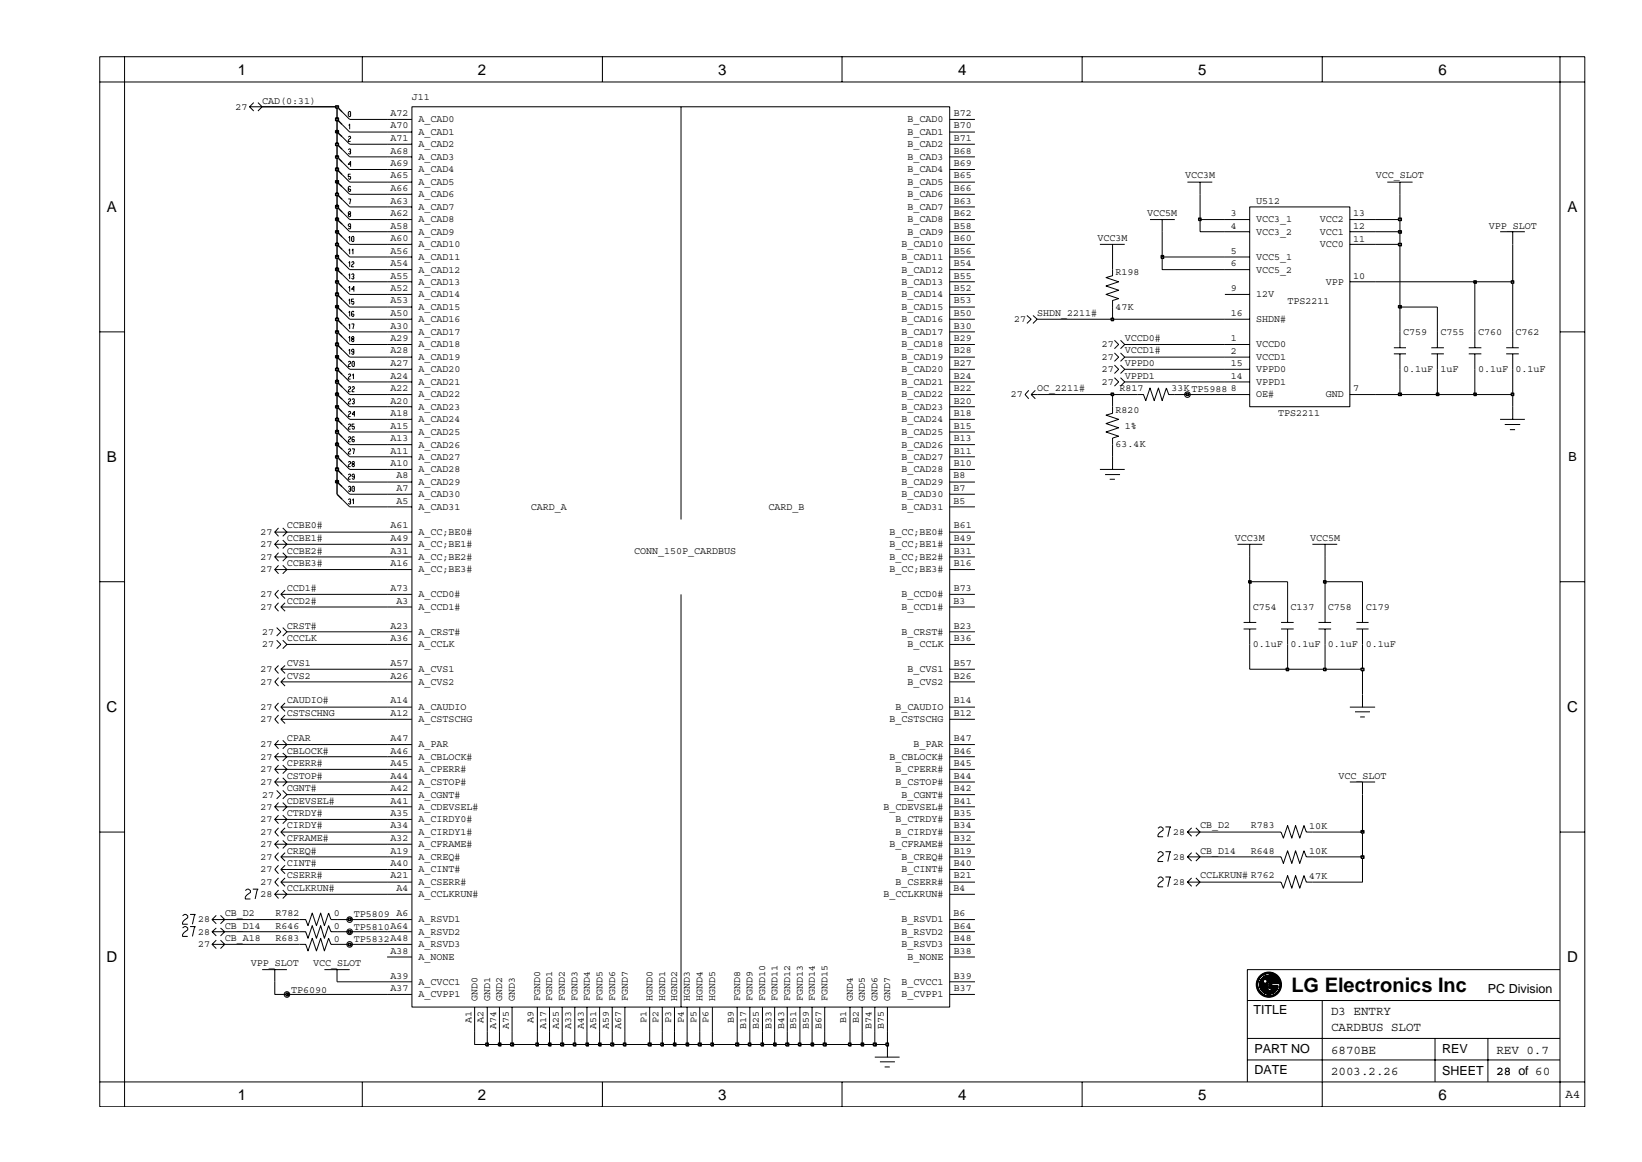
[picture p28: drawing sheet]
<svg xmlns="http://www.w3.org/2000/svg" width="297mm" height="210mm" viewBox="0 0 297 210" stroke-linecap="round" stroke-linejoin="round" font-family="sans-serif">
<defs><g id="words">
<text font-size="3.6" x="233.6" y="179.6">LG Electronics Inc</text>
<g font-size="2.7">
<text x="43" y="13.5">1</text>
<text x="86.5" y="13.5">2</text>
<text x="129.9" y="13.5">3</text>
<text x="173.3" y="13.5">4</text>
<text x="216.8" y="13.5">5</text>
<text x="260.2" y="13.5">6</text>
<text x="19.3" y="38.4">A</text>
<text x="283.6" y="38.4">A</text>
<text x="19.3" y="83.6">B</text>
<text x="19.3" y="128.9">C</text>
<text x="283.5" y="128.9">C</text>
<text x="19.3" y="174.1">D</text>
<text x="283.5" y="174.1">D</text>
<text x="43" y="199">1</text>
<text x="86.5" y="199">2</text>
<text x="129.9" y="199">3</text>
<text x="173.3" y="199">4</text>
<text x="216.8" y="199">5</text>
<text x="260.2" y="199">6</text>
</g>
<g font-size="2.3">
<text x="283.7" y="83.5">B</text>
<text x="269.2" y="179.6">PC Division</text>
<text x="226.7" y="183.5">TITLE</text>
<text x="240.8" y="183.6">D3 ENTRY</text>
<text x="226.9" y="190.5">PART NO</text>
<text x="240.8" y="186.6">CARDBUS SLOT</text>
<text x="240.8" y="190.7">6870BE</text>
<text x="260.9" y="190.5">REV</text>
<text x="270.7" y="190.7">REV 0.7</text>
<text x="226.9" y="194.3">DATE</text>
<text x="240.8" y="194.6">2003.2.26</text>
<text x="260.9" y="194.5">SHEET</text>
<text x="270.7" y="194.6">28 of 60</text>
<text x="283.2" y="198.7">A4</text>
</g>
<g font-size="1.8">
<text x="42.6" y="19.8">27</text>
<text x="47.4" y="18.7">CAD(0:31)</text>
<text x="70.6" y="21">A72</text>
<text x="70.6" y="23.2">A70</text>
<text x="74.5" y="18.1">J11</text>
<text x="75.7" y="22.1">A_CAD0</text>
<text x="164.2" y="22.1">B_CAD0</text>
<text x="172.5" y="21">B72</text>
<text x="172.5" y="23.2">B70</text>
<text x="70.6" y="27.8">A68</text>
<text x="70.6" y="25.5">A71</text>
<text x="75.7" y="28.9">A_CAD3</text>
<text x="75.7" y="24.4">A_CAD1</text>
<text x="75.7" y="26.6">A_CAD2</text>
<text x="164.2" y="24.4">B_CAD1</text>
<text x="164.2" y="26.6">B_CAD2</text>
<text x="164.2" y="28.9">B_CAD3</text>
<text x="172.5" y="25.5">B71</text>
<text x="172.5" y="27.8">B68</text>
<text x="70.6" y="30.1">A69</text>
<text x="70.6" y="32.3">A65</text>
<text x="70.6" y="34.6">A66</text>
<text x="75.7" y="31.2">A_CAD4</text>
<text x="75.7" y="33.5">A_CAD5</text>
<text x="75.7" y="35.7">A_CAD6</text>
<text x="164.2" y="31.2">B_CAD4</text>
<text x="164.2" y="33.5">B_CAD5</text>
<text x="164.2" y="35.7">B_CAD6</text>
<text x="172.5" y="30.1">B69</text>
<text x="172.5" y="32.3">B65</text>
<text x="172.5" y="34.6">B66</text>
<text x="214.4" y="32.3">VCC3M</text>
<text x="248.9" y="32.3">VCC_SLOT</text>
<text x="70.6" y="39.1">A62</text>
<text x="70.6" y="41.3">A58</text>
<text x="70.6" y="36.9">A63</text>
<text x="75.7" y="38">A_CAD7</text>
<text x="75.7" y="40.2">A_CAD8</text>
<text x="164.2" y="40.2">B_CAD8</text>
<text x="164.2" y="38">B_CAD7</text>
<text x="172.5" y="41.4">B58</text>
<text x="172.5" y="36.9">B63</text>
<text x="172.5" y="39.1">B62</text>
<text x="207.5" y="39.1">VCC5M</text>
<text x="222.7" y="39.1">3</text>
<text x="222.7" y="41.4">4</text>
<text x="227.3" y="40.2">VCC3_1</text>
<text x="227.3" y="36.8">U512</text>
<text x="238.7" y="40.2">VCC2</text>
<text x="244.8" y="41.4">12</text>
<text x="244.8" y="39.1">13</text>
<text x="269.3" y="41.3">VPP_SLOT</text>
<text x="70.6" y="43.6">A60</text>
<text x="70.6" y="45.9">A56</text>
<text x="75.7" y="42.5">A_CAD9</text>
<text x="75.7" y="44.7">A_CAD10</text>
<text x="75.7" y="47">A_CAD11</text>
<text x="163.1" y="44.7">B_CAD10</text>
<text x="163.1" y="47">B_CAD11</text>
<text x="164.2" y="42.5">B_CAD9</text>
<text x="172.5" y="43.6">B60</text>
<text x="172.5" y="45.9">B56</text>
<text x="198.5" y="43.6">VCC3M</text>
<text x="222.7" y="45.9">5</text>
<text x="227.3" y="42.4">VCC3_2</text>
<text x="227.3" y="47">VCC5_1</text>
<text x="238.7" y="44.7">VCC0</text>
<text x="238.7" y="42.4">VCC1</text>
<text x="244.8" y="43.7">11</text>
<text x="70.6" y="48.1">A54</text>
<text x="70.6" y="50.4">A55</text>
<text x="70.6" y="52.7">A52</text>
<text x="75.7" y="49.3">A_CAD12</text>
<text x="75.7" y="51.5">A_CAD13</text>
<text x="75.7" y="53.8">A_CAD14</text>
<text x="163.1" y="49.3">B_CAD12</text>
<text x="163.1" y="51.5">B_CAD13</text>
<text x="163.1" y="53.8">B_CAD14</text>
<text x="172.5" y="48.1">B54</text>
<text x="172.5" y="50.4">B55</text>
<text x="172.5" y="52.7">B52</text>
<text x="201.8" y="49.8">R198</text>
<text x="222.7" y="48.2">6</text>
<text x="222.7" y="52.7">9</text>
<text x="227.3" y="49.3">VCC5_2</text>
<text x="227.3" y="53.8">12V</text>
<text x="239.8" y="51.5">VPP</text>
<text x="244.8" y="50.5">10</text>
<text x="70.6" y="54.9">A53</text>
<text x="70.6" y="57.2">A50</text>
<text x="70.6" y="59.5">A30</text>
<text x="75.7" y="56.1">A_CAD15</text>
<text x="75.7" y="58.3">A_CAD16</text>
<text x="163.1" y="56.1">B_CAD15</text>
<text x="163.1" y="58.3">B_CAD16</text>
<text x="172.5" y="54.9">B53</text>
<text x="172.5" y="57.2">B50</text>
<text x="172.5" y="59.5">B30</text>
<text x="183.5" y="58.3">27</text>
<text x="187.6" y="57.2">SHDN_2211#</text>
<text x="201.8" y="56.1">47K</text>
<text x="222.7" y="57.3">16</text>
<text x="227.3" y="58.3">SHDN#</text>
<text x="232.9" y="55">TPS2211</text>
<text x="70.6" y="61.8">A29</text>
<text x="70.6" y="64">A28</text>
<text x="75.7" y="60.6">A_CAD17</text>
<text x="75.7" y="62.9">A_CAD18</text>
<text x="75.7" y="65.1">A_CAD19</text>
<text x="163.1" y="60.6">B_CAD17</text>
<text x="163.1" y="62.9">B_CAD18</text>
<text x="163.1" y="65.1">B_CAD19</text>
<text x="172.5" y="61.8">B29</text>
<text x="172.5" y="64">B28</text>
<text x="199.3" y="62.9">27</text>
<text x="199.3" y="65.1">27</text>
<text x="203.5" y="61.8">VCCD0#</text>
<text x="203.5" y="64">VCCD1#</text>
<text x="222.7" y="61.7">1</text>
<text x="222.7" y="64">2</text>
<text x="227.3" y="62.9">VCCD0</text>
<text x="227.3" y="65.1">VCCD1</text>
<text x="253.8" y="60.6">C759</text>
<text x="260.6" y="60.6">C755</text>
<text x="267.4" y="60.6">C760</text>
<text x="274.2" y="60.6">C762</text>
<text x="70.6" y="68.5">A24</text>
<text x="70.6" y="70.7">A22</text>
<text x="70.6" y="66.2">A27</text>
<text x="75.7" y="67.3">A_CAD20</text>
<text x="75.7" y="69.6">A_CAD21</text>
<text x="75.7" y="71.9">A_CAD22</text>
<text x="163.1" y="69.6">B_CAD21</text>
<text x="163.1" y="71.9">B_CAD22</text>
<text x="163.1" y="67.3">B_CAD20</text>
<text x="172.5" y="70.7">B22</text>
<text x="172.5" y="66.2">B27</text>
<text x="172.5" y="68.5">B24</text>
<text x="182.8" y="71.9">27</text>
<text x="187.6" y="70.7">OC_2211#</text>
<text x="199.3" y="69.6">27</text>
<text x="199.3" y="67.3">27</text>
<text x="202.5" y="70.7">R817</text>
<text x="203.5" y="66.2">VPPD0</text>
<text x="203.5" y="68.5">VPPD1</text>
<text x="211.9" y="70.8">33K TP5988</text>
<text x="222.7" y="66.3">15</text>
<text x="222.7" y="68.5">14</text>
<text x="222.7" y="70.8">8</text>
<text x="227.3" y="67.3">VPPD0</text>
<text x="227.3" y="69.6">VPPD1</text>
<text x="227.3" y="71.9">OE#</text>
<text x="239.8" y="71.9">GND</text>
<text x="244.8" y="70.8">7</text>
<text x="253.8" y="67.3">0.1uF</text>
<text x="260.6" y="67.3">1uF</text>
<text x="267.4" y="67.3">0.1uF</text>
<text x="274.2" y="67.3">0.1uF</text>
<text x="70.6" y="73">A20</text>
<text x="70.6" y="75.3">A18</text>
<text x="70.6" y="77.6">A15</text>
<text x="75.7" y="74.1">A_CAD23</text>
<text x="75.7" y="76.4">A_CAD24</text>
<text x="163.1" y="74.1">B_CAD23</text>
<text x="163.1" y="76.4">B_CAD24</text>
<text x="172.5" y="73">B20</text>
<text x="172.5" y="75.3">B18</text>
<text x="172.5" y="77.6">B15</text>
<text x="201.8" y="74.7">R820</text>
<text x="203.5" y="77.6">1%</text>
<text x="231.2" y="75.3">TPS2211</text>
<text x="70.6" y="79.8">A13</text>
<text x="70.6" y="82.1">A11</text>
<text x="75.7" y="78.7">A_CAD25</text>
<text x="75.7" y="81">A_CAD26</text>
<text x="75.7" y="83.2">A_CAD27</text>
<text x="163.1" y="78.7">B_CAD25</text>
<text x="163.1" y="81">B_CAD26</text>
<text x="163.1" y="83.2">B_CAD27</text>
<text x="172.5" y="79.8">B13</text>
<text x="172.5" y="82.1">B11</text>
<text x="201.8" y="81">63.4K</text>
<text x="70.6" y="84.4">A10</text>
<text x="71.7" y="86.6">A8</text>
<text x="71.7" y="88.8">A7</text>
<text x="75.7" y="85.5">A_CAD28</text>
<text x="75.7" y="87.7">A_CAD29</text>
<text x="75.7" y="89.9">A_CAD30</text>
<text x="163.1" y="85.5">B_CAD28</text>
<text x="163.1" y="87.7">B_CAD29</text>
<text x="163.1" y="89.9">B_CAD30</text>
<text x="172.5" y="86.6">B8</text>
<text x="172.5" y="88.8">B7</text>
<text x="172.5" y="84.4">B10</text>
<text x="51.9" y="95.6">CCBE0#</text>
<text x="70.6" y="95.6">A61</text>
<text x="71.7" y="91.1">A5</text>
<text x="75.7" y="92.2">A_CAD31</text>
<text x="96" y="92.3">CARD_A</text>
<text x="139" y="92.3">CARD_B</text>
<text x="163.1" y="92.2">B_CAD31</text>
<text x="172.5" y="91.1">B5</text>
<text x="172.5" y="95.6">B61</text>
<text x="47.1" y="96.8">27</text>
<text x="47.1" y="101.3">27</text>
<text x="47.1" y="99">27</text>
<text x="51.9" y="97.9">CCBE1#</text>
<text x="51.9" y="100.2">CCBE2#</text>
<text x="70.6" y="97.9">A49</text>
<text x="70.6" y="100.2">A31</text>
<text x="75.7" y="96.8">A_CC;BE0#</text>
<text x="75.7" y="99">A_CC;BE1#</text>
<text x="75.7" y="101.3">A_CC;BE2#</text>
<text x="114.7" y="100.2">CONN_150P_CARDBUS</text>
<text x="160.9" y="96.8">B_CC;BE0#</text>
<text x="160.9" y="99">B_CC;BE1#</text>
<text x="160.9" y="101.3">B_CC;BE2#</text>
<text x="172.5" y="97.9">B49</text>
<text x="172.5" y="100.2">B31</text>
<text x="223.4" y="97.9">VCC3M</text>
<text x="237" y="97.9">VCC5M</text>
<text x="47.1" y="103.6">27</text>
<text x="51.9" y="102.4">CCBE3#</text>
<text x="51.9" y="107">CCD1#</text>
<text x="70.6" y="102.4">A16</text>
<text x="70.6" y="107">A73</text>
<text x="75.7" y="103.6">A_CC;BE3#</text>
<text x="160.9" y="103.6">B_CC;BE3#</text>
<text x="172.5" y="102.4">B16</text>
<text x="172.5" y="107">B73</text>
<text x="47.1" y="110.4">27</text>
<text x="47.1" y="108.1">27</text>
<text x="51.9" y="109.3">CCD2#</text>
<text x="51.9" y="113.7">CRST#</text>
<text x="70.6" y="113.7">A23</text>
<text x="71.7" y="109.3">A3</text>
<text x="75.7" y="108.1">A_CCD0#</text>
<text x="75.7" y="110.4">A_CCD1#</text>
<text x="163.1" y="108.1">B_CCD0#</text>
<text x="163.1" y="110.4">B_CCD1#</text>
<text x="172.5" y="109.3">B3</text>
<text x="172.5" y="113.7">B23</text>
<text x="226.7" y="110.4">C754</text>
<text x="233.4" y="110.4">C137</text>
<text x="240.2" y="110.4">C758</text>
<text x="247.1" y="110.4">C179</text>
<text x="47.4" y="114.8">27</text>
<text x="47.4" y="117.1">27</text>
<text x="51.9" y="116">CCCLK</text>
<text x="70.6" y="116">A36</text>
<text x="75.7" y="114.8">A_CRST#</text>
<text x="75.7" y="117.1">A_CCLK</text>
<text x="163.1" y="114.8">B_CRST#</text>
<text x="164.2" y="117.1">B_CCLK</text>
<text x="172.5" y="116">B36</text>
<text x="226.7" y="117.1">0.1uF</text>
<text x="233.4" y="117.1">0.1uF</text>
<text x="240.2" y="117.1">0.1uF</text>
<text x="247.1" y="117.1">0.1uF</text>
<text x="47.1" y="123.9">27</text>
<text x="47.1" y="121.6">27</text>
<text x="51.9" y="122.8">CVS2</text>
<text x="51.9" y="120.5">CVS1</text>
<text x="70.6" y="120.5">A57</text>
<text x="70.6" y="122.8">A26</text>
<text x="75.7" y="121.6">A_CVS1</text>
<text x="75.7" y="123.9">A_CVS2</text>
<text x="164.2" y="121.6">B_CVS1</text>
<text x="164.2" y="123.9">B_CVS2</text>
<text x="172.5" y="120.5">B57</text>
<text x="172.5" y="122.8">B26</text>
<text x="47.1" y="128.5">27</text>
<text x="47.1" y="130.7">27</text>
<text x="51.9" y="129.6">CSTSCHNG</text>
<text x="51.9" y="127.3">CAUDIO#</text>
<text x="70.6" y="129.6">A12</text>
<text x="70.6" y="127.3">A14</text>
<text x="75.7" y="130.7">A_CSTSCHG</text>
<text x="75.7" y="128.5">A_CAUDIO</text>
<text x="160.9" y="130.7">B_CSTSCHG</text>
<text x="162" y="128.5">B_CAUDIO</text>
<text x="172.5" y="129.6">B12</text>
<text x="172.5" y="127.3">B14</text>
<text x="47.1" y="137.4">27</text>
<text x="47.1" y="135.2">27</text>
<text x="51.9" y="134.1">CPAR</text>
<text x="51.9" y="136.3">CBLOCK#</text>
<text x="70.6" y="134.1">A47</text>
<text x="70.6" y="136.3">A46</text>
<text x="75.7" y="135.2">A_PAR</text>
<text x="75.7" y="137.4">A_CBLOCK#</text>
<text x="160.9" y="137.4">B_CBLOCK#</text>
<text x="165.3" y="135.2">B_PAR</text>
<text x="172.5" y="134.1">B47</text>
<text x="172.5" y="136.3">B46</text>
<text x="47.1" y="139.7">27</text>
<text x="47.1" y="142">27</text>
<text x="51.9" y="140.9">CSTOP#</text>
<text x="51.9" y="143.1">CGNT#</text>
<text x="51.9" y="138.6">CPERR#</text>
<text x="70.6" y="138.6">A45</text>
<text x="70.6" y="140.9">A44</text>
<text x="70.6" y="143.1">A42</text>
<text x="75.7" y="139.7">A_CPERR#</text>
<text x="75.7" y="142">A_CSTOP#</text>
<text x="162" y="139.7">B_CPERR#</text>
<text x="162" y="142">B_CSTOP#</text>
<text x="172.5" y="138.6">B45</text>
<text x="172.5" y="140.9">B44</text>
<text x="172.5" y="143.1">B42</text>
<text x="242.1" y="140.9">VCC_SLOT</text>
<text x="47.1" y="146.5">27</text>
<text x="47.1" y="148.8">27</text>
<text x="47.4" y="144.3">27</text>
<text x="51.9" y="145.4">CDEVSEL#</text>
<text x="51.9" y="147.7">CTRDY#</text>
<text x="51.9" y="149.9">CIRDY#</text>
<text x="70.6" y="147.7">A35</text>
<text x="70.6" y="149.9">A34</text>
<text x="70.6" y="145.4">A41</text>
<text x="75.7" y="148.8">A_CIRDY0#</text>
<text x="75.7" y="146.5">A_CDEVSEL#</text>
<text x="75.7" y="144.3">A_CGNT#</text>
<text x="159.8" y="146.5">B_CDEVSEL#</text>
<text x="162" y="148.8">B_CTRDY#</text>
<text x="163.1" y="144.3">B_CGNT#</text>
<text x="172.5" y="147.7">B35</text>
<text x="172.5" y="145.4">B41</text>
<text x="172.5" y="149.9">B34</text>
<text x="217.1" y="149.9">CB_D2</text>
<text x="226.3" y="149.9">R783</text>
<text x="236.8" y="150">10K</text>
<text x="47.1" y="153.3">27</text>
<text x="47.1" y="155.6">27</text>
<text x="47.1" y="151.1">27</text>
<text x="51.9" y="152.2">CFRAME#</text>
<text x="51.9" y="154.5">CREQ#</text>
<text x="70.6" y="154.5">A19</text>
<text x="70.6" y="152.2">A32</text>
<text x="75.7" y="151.1">A_CIRDY1#</text>
<text x="75.7" y="155.6">A_CREQ#</text>
<text x="75.7" y="153.3">A_CFRAME#</text>
<text x="160.9" y="153.3">B_CFRAME#</text>
<text x="162" y="151.1">B_CIRDY#</text>
<text x="163.1" y="155.6">B_CREQ#</text>
<text x="172.5" y="154.5">B19</text>
<text x="172.5" y="152.2">B32</text>
<text x="212.2" y="151.1">28</text>
<text x="212.2" y="155.6">28</text>
<text x="217.1" y="154.5">CB_D14</text>
<text x="226.3" y="154.5">R648</text>
<text x="236.8" y="154.5">10K</text>
<text x="47.1" y="157.9">27</text>
<text x="47.1" y="160.1">27</text>
<text x="51.9" y="159">CSERR#</text>
<text x="51.9" y="156.8">CINT#</text>
<text x="51.9" y="161.2">CCLKRUN#</text>
<text x="70.6" y="159">A21</text>
<text x="70.6" y="156.8">A40</text>
<text x="71.7" y="161.2">A4</text>
<text x="75.7" y="157.9">A_CINT#</text>
<text x="75.7" y="160.1">A_CSERR#</text>
<text x="162" y="160.1">B_CSERR#</text>
<text x="163.1" y="157.9">B_CINT#</text>
<text x="172.5" y="161.2">B4</text>
<text x="172.5" y="159">B21</text>
<text x="172.5" y="156.8">B40</text>
<text x="212.2" y="160.1">28</text>
<text x="217.1" y="159">CCLKRUN# R762</text>
<text x="236.8" y="159">47K</text>
<text x="35.9" y="166.9">28</text>
<text x="40.7" y="165.7">CB_D2</text>
<text x="47.1" y="162.3">28</text>
<text x="49.9" y="165.7">R782</text>
<text x="60.4" y="165.8">0</text>
<text x="64" y="166">TP5809 A6</text>
<text x="75.7" y="166.9">A_RSVD1</text>
<text x="75.7" y="162.3">A_CCLKRUN#</text>
<text x="159.8" y="162.3">B_CCLKRUN#</text>
<text x="163.1" y="166.9">B_RSVD1</text>
<text x="172.5" y="165.7">B6</text>
<text x="35.9" y="169.1">28</text>
<text x="35.9" y="171.4">27</text>
<text x="40.7" y="168">CB_D14</text>
<text x="40.7" y="170.3">CB_A18</text>
<text x="49.9" y="168">R646</text>
<text x="49.9" y="170.3">R683</text>
<text x="60.4" y="168.1">0</text>
<text x="60.4" y="170.4">0</text>
<text x="64" y="168.3">TP5810A64</text>
<text x="64" y="170.5">TP5832A48</text>
<text x="70.6" y="172.6">A38</text>
<text x="75.7" y="171.4">A_RSVD3</text>
<text x="75.7" y="173.7">A_NONE</text>
<text x="75.7" y="169.1">A_RSVD2</text>
<text x="163.1" y="169.1">B_RSVD2</text>
<text x="163.1" y="171.4">B_RSVD3</text>
<text x="164.2" y="173.7">B_NONE</text>
<text x="172.5" y="172.6">B38</text>
<text x="172.5" y="170.3">B48</text>
<text x="172.5" y="168">B64</text>
<text x="45.4" y="174.8">VPP_SLOT</text>
<text x="52.7" y="179.6">TP6090</text>
<text x="56.6" y="174.8">VCC_SLOT</text>
<text x="70.6" y="177.1">A39</text>
<text x="70.6" y="179.4">A37</text>
<text x="75.7" y="178.2">A_CVCC1</text>
<text x="163.1" y="178.2">B_CVCC1</text>
<text x="172.5" y="177.1">B39</text>
<text x="172.5" y="179.4">B37</text>
<text x="75.7" y="180.5">A_CVPP1</text>
<text x="85.3" y="185" transform="rotate(-90 85.3 185)">A1</text>
<text x="86.4" y="181" transform="rotate(-90 86.4 181)">GND0</text>
<text x="87.5" y="185" transform="rotate(-90 87.5 185)">A2</text>
<text x="88.7" y="181" transform="rotate(-90 88.7 181)">GND1</text>
<text x="90.9" y="181" transform="rotate(-90 90.9 181)">GND2</text>
<text x="93.1" y="181" transform="rotate(-90 93.1 181)">GND3</text>
<text x="96.5" y="185" transform="rotate(-90 96.5 185)">A9</text>
<text x="97.7" y="181" transform="rotate(-90 97.7 181)">FGND0</text>
<text x="99.9" y="181" transform="rotate(-90 99.9 181)">FGND1</text>
<text x="102.2" y="181" transform="rotate(-90 102.2 181)">FGND2</text>
<text x="104.5" y="181" transform="rotate(-90 104.5 181)">FGND3</text>
<text x="106.7" y="181" transform="rotate(-90 106.7 181)">FGND4</text>
<text x="109" y="181" transform="rotate(-90 109 181)">FGND5</text>
<text x="111.3" y="181" transform="rotate(-90 111.3 181)">FGND6</text>
<text x="113.5" y="181" transform="rotate(-90 113.5 181)">FGND7</text>
<text x="116.9" y="185" transform="rotate(-90 116.9 185)">P1</text>
<text x="118" y="181" transform="rotate(-90 118 181)">HGND0</text>
<text x="119.1" y="185" transform="rotate(-90 119.1 185)">P2</text>
<text x="120.3" y="181" transform="rotate(-90 120.3 181)">HGND1</text>
<text x="121.4" y="185" transform="rotate(-90 121.4 185)">P3</text>
<text x="122.5" y="181" transform="rotate(-90 122.5 181)">HGND2</text>
<text x="123.7" y="185" transform="rotate(-90 123.7 185)">P4</text>
<text x="124.8" y="181" transform="rotate(-90 124.8 181)">HGND3</text>
<text x="126" y="185" transform="rotate(-90 126 185)">P5</text>
<text x="127.1" y="181" transform="rotate(-90 127.1 181)">HGND4</text>
<text x="128.2" y="185" transform="rotate(-90 128.2 185)">P6</text>
<text x="129.4" y="181" transform="rotate(-90 129.4 181)">HGND5</text>
<text x="132.8" y="185" transform="rotate(-90 132.8 185)">B9</text>
<text x="133.9" y="181" transform="rotate(-90 133.9 181)">FGND8</text>
<text x="136.2" y="181" transform="rotate(-90 136.2 181)">FGND9</text>
<text x="138.4" y="181" transform="rotate(-90 138.4 181)">FGND10</text>
<text x="140.6" y="181" transform="rotate(-90 140.6 181)">FGND11</text>
<text x="142.9" y="181" transform="rotate(-90 142.9 181)">FGND12</text>
<text x="145.2" y="181" transform="rotate(-90 145.2 181)">FGND13</text>
<text x="147.4" y="181" transform="rotate(-90 147.4 181)">FGND14</text>
<text x="149.7" y="181" transform="rotate(-90 149.7 181)">FGND15</text>
<text x="153.1" y="185" transform="rotate(-90 153.1 185)">B1</text>
<text x="154.3" y="181" transform="rotate(-90 154.3 181)">GND4</text>
<text x="155.4" y="185" transform="rotate(-90 155.4 185)">B2</text>
<text x="156.5" y="181" transform="rotate(-90 156.5 181)">GND5</text>
<text x="158.8" y="181" transform="rotate(-90 158.8 181)">GND6</text>
<text x="161" y="181" transform="rotate(-90 161 181)">GND7</text>
<text x="163.1" y="180.5">B_CVPP1</text>
<text x="89.8" y="186.2" transform="rotate(-90 89.8 186.2)">A74</text>
<text x="92" y="186.2" transform="rotate(-90 92 186.2)">A75</text>
<text x="98.8" y="186.2" transform="rotate(-90 98.8 186.2)">A17</text>
<text x="101.1" y="186.2" transform="rotate(-90 101.1 186.2)">A25</text>
<text x="103.3" y="186.2" transform="rotate(-90 103.3 186.2)">A33</text>
<text x="105.6" y="186.2" transform="rotate(-90 105.6 186.2)">A43</text>
<text x="107.9" y="186.2" transform="rotate(-90 107.9 186.2)">A51</text>
<text x="110.2" y="186.2" transform="rotate(-90 110.2 186.2)">A59</text>
<text x="112.4" y="186.2" transform="rotate(-90 112.4 186.2)">A67</text>
<text x="135" y="186.2" transform="rotate(-90 135 186.2)">B17</text>
<text x="137.3" y="186.2" transform="rotate(-90 137.3 186.2)">B25</text>
<text x="139.5" y="186.2" transform="rotate(-90 139.5 186.2)">B33</text>
<text x="141.8" y="186.2" transform="rotate(-90 141.8 186.2)">B43</text>
<text x="144" y="186.2" transform="rotate(-90 144 186.2)">B51</text>
<text x="146.3" y="186.2" transform="rotate(-90 146.3 186.2)">B59</text>
<text x="148.6" y="186.2" transform="rotate(-90 148.6 186.2)">B67</text>
<text x="157.7" y="186.2" transform="rotate(-90 157.7 186.2)">B74</text>
<text x="159.9" y="186.2" transform="rotate(-90 159.9 186.2)">B75</text>
</g>
</g></defs>
<g fill="none" stroke="#000" stroke-width=".18">
<path d="M45.9 18.6l-.8 .7M46.7 18.6l.7 .7M74.5 19.3h97.3v162.9h-97.3zM123.2 19.3v74.7M45.9 20.1l-.8-.8h2.3l-.7 .8M61.9 22.5l1.4 1.4M61.9 24.7l1.4 1.4M61.9 38.4l1.4 1.3M61.9 29.3l1.4 1.4M61.9 33.8l1.4 1.4M61.9 27l1.4 1.4M61.9 20.3l1.4 1.3"/>
<path d="M61.9 36.1l1.4 1.3M61.9 31.6l1.4 1.4M70 39.7h4.5M70 21.6h4.5M70 23.9h4.5M70 26.1h4.5M70 28.4h4.5M70 30.7h4.5M70 33h4.5M70 35.2h4.5M70 37.4h4.5M171.8 39.7h4.6"/>
<path d="M171.8 21.6h4.6M171.8 23.9h4.6M171.8 26.1h4.6M171.8 28.4h4.6M171.8 30.7h4.6M171.8 33h4.6M171.8 35.2h4.6M171.8 37.4h4.6M208 39.7h4.5M210.2 39.7v2.2M214.8 33h4.5M217.1 33v2.2"/>
<path d="M221.6 39.7h4.5M226.1 37.4h18.1v36.2h-18.1zM244.2 39.7h4.6M251 33h4.5M253.2 33v2.2M61.9 49.6l1.4 1.4M61.9 54.2l1.4 1.4M61.9 58.7l1.4 1.3M61.9 47.4l1.4 1.4M61.9 51.9l1.4 1.4M61.9 42.9l1.4 1.3M61.9 45.1l1.4 1.4"/>
<path d="M61.9 40.6l1.4 1.3M61.9 56.4l1.4 1.4M70 41.9h4.5M70 46.5h4.5M70 48.8h4.5M70 53.3h4.5M70 57.8h4.5M70 44.2h4.5M70 51h4.5M70 55.6h4.5M171.8 41.9h4.6M171.8 46.5h4.6"/>
<path d="M171.8 48.8h4.6M171.8 53.3h4.6M171.8 57.8h4.6M171.8 44.2h4.6M171.8 51h4.6M171.8 55.6h4.6M185.8 57.1l.7 .7-.7 .7M186.9 57.1l.7 .7-.7 .7M199 44.2h4.5M201.3 48.8v1.1l-1.2 .3 2.3 .8-2.3 .8 2.3 .7-2.3 .8 2.3 .7-1.1 .4v1.2M201.3 44.2v2.3M221.6 41.9h4.5"/>
<path d="M221.6 46.5h4.5M221.6 48.8h4.5M221.6 53.3h4.5M221.6 57.8h4.5M244.2 41.9h4.6M244.2 44.2h4.6M244.2 51h4.6M271.4 41.9h4.5M273.7 41.9v2.3M61.9 70l1.4 1.4M61.9 67.8l1.4 1.3M61.9 74.5l1.4 1.4"/>
<path d="M61.9 79.1l1.4 1.4M61.9 72.2l1.4 1.4M61.9 65.5l1.4 1.3M61.9 61l1.4 1.3M61.9 63.3l1.4 1.3M61.9 76.8l1.4 1.4M70 71.4h4.5M70 62.3h4.5M70 64.6h4.5M70 66.8h4.5M70 69.1h4.5M70 60h4.5"/>
<path d="M70 73.6h4.5M70 75.9h4.5M70 78.2h4.5M171.8 71.4h4.6M171.8 62.3h4.6M171.8 64.6h4.6M171.8 66.8h4.6M171.8 69.1h4.6M171.8 60h4.6M171.8 73.6h4.6M171.8 75.9h4.6M171.8 78.2h4.6"/>
<path d="M186.1 70.6l-.7 .8 .7 .8M186.5 71.4h1.1M186.5 71.4l.8 .8M187.3 70.6l-.8 .8M201.3 73.6v1.2l-1.2 .3 2.3 .8-2.3 .7 2.3 .8-2.3 .8 2.3 .7-1.1 .4v1.2M201.6 66.1l.8 .7-.8 .8M201.6 61.6l.8 .7-.8 .8M201.6 68.3l.8 .8-.8 .8M201.6 63.9l.8 .7-.8 .8M202.7 66.1l.8 .7-.8 .8M202.7 61.6l.8 .7-.8 .8M202.7 68.3l.8 .8-.8 .8"/>
<path d="M202.7 63.9l.8 .7-.8 .8M205.7 71.4h1.2l.4 1.1 .7-2.3 .8 2.3 .8-2.3 .6 2.3 .8-2.3 .4 1.2h1.1M221.6 71.4h4.5M221.6 62.3h4.5M221.6 64.6h4.5M221.6 66.8h4.5M221.6 69.1h4.5M244.2 71.4h4.6M252.1 62.9h2.2M252.1 64h2.2M253.2 60v2.9M253.2 64v2.8"/>
<path d="M258.9 62.9h2.3M258.9 64h2.3M260 60v2.9M260 64v2.8M265.7 62.9h2.3M265.7 64h2.3M266.8 60v2.9M266.8 64v2.8M271.4 75.9h4.5M272.2 76.8h2.8M272.5 62.9h2.3M272.5 64h2.3"/>
<path d="M273.1 77.7h1M273.7 60v2.9M273.7 64v2.8M273.7 73.6v2.3M50.4 99.2l-.7-.7h2.2l-.8 .7M50.4 97l-.7-.7h2.2l-.8 .7M50.4 97.7l-.7 .8M50.4 95.5l-.7 .8M51.1 97.7l.8 .8M51.1 95.5l.8 .8M61.9 88.1l1.4 1.3M61.9 90.4l1.4 1.3"/>
<path d="M61.9 83.6l1.4 1.3M61.9 81.3l1.4 1.4M61.9 85.9l1.4 1.3M70 98.5h4.5M70 80.5h4.5M70 82.7h4.5M70 84.9h4.5M70 87.2h4.5M70 89.4h4.5M70 91.7h4.5M70 96.3h4.5M171.8 98.5h4.6"/>
<path d="M171.8 80.5h4.6M171.8 82.7h4.6M171.8 84.9h4.6M171.8 87.2h4.6M171.8 89.4h4.6M171.8 91.7h4.6M171.8 96.3h4.6M199 84.9h4.5M199.9 85.9h2.7M200.8 86.7h.9M201.3 82.7v2.2M223.9 98.5h4.5"/>
<path d="M226.1 98.5v2.3M237.4 98.5h4.5M239.7 98.5v2.3M50 115.8l.8 .8-.8 .8M50 113.6l.8 .7-.8 .8M50.4 101.5l-.7-.7h2.2l-.8 .7M50.4 103.8l-.7-.7h2.2l-.8 .7M50.4 106.8l-.7 .7 .7 .8M50.4 109.1l-.7 .7 .7 .8M50.4 100l-.7 .8M50.4 102.3l-.7 .8M50.8 107.5h1.1"/>
<path d="M50.8 109.8h1.1M50.8 107.5l.8 .8M50.8 109.8l.8 .8M51.1 115.8l.8 .8-.8 .8M51.1 113.6l.8 .7-.8 .8M51.1 100l.8 .8M51.1 102.3l.8 .8M51.6 106.8l-.8 .7M51.6 109.1l-.8 .7M70 100.8h4.5M70 103.1h4.5M70 107.5h4.5"/>
<path d="M70 109.8h4.5M70 114.3h4.5M70 116.6h4.5M123.2 107.5v74.7M171.8 100.8h4.6M171.8 103.1h4.6M171.8 107.5h4.6M171.8 109.8h4.6M171.8 114.3h4.6M171.8 116.6h4.6M225 112.6h2.3M225 113.8h2.3"/>
<path d="M226.1 109.8v2.8M226.1 113.8v2.8M231.7 112.6h2.3M231.7 113.8h2.3M232.9 109.8v2.8M232.9 113.8v2.8M238.5 112.6h2.3M238.5 113.8h2.3M239.7 109.8v2.8M239.7 113.8v2.8M245.4 112.6h2.2M245.4 113.8h2.2"/>
<path d="M246.5 109.8v2.8M246.5 113.8v2.8M49.7 139.2h2.2l-.8 .8M49.7 139.2l.7 .8M50.4 137.7l-.7-.8h2.2l-.8 .8M50.4 135.5l-.7-.8h2.2l-.8 .8M50.4 127.2l-.7 .8 .7 .7M50.4 122.6l-.7 .8 .7 .7M50.4 136.2l-.7 .7M50.4 138.4l-.7 .8M50.4 134l-.7 .7M50.4 120.4l-.7 .7 .7 .8"/>
<path d="M50.4 129.4l-.7 .8 .7 .7M50.8 121.1h1.1M50.8 123.4h1.1M50.8 128h1.1M50.8 130.2h1.1M50.8 128l.8 .7M50.8 123.4l.8 .7M50.8 121.1l.8 .8M50.8 130.2l.8 .7M51.1 136.2l.8 .7M51.1 138.4l.8 .8M51.1 134l.8 .7"/>
<path d="M51.6 127.2l-.8 .8M51.6 122.6l-.8 .8M51.6 120.4l-.8 .7M51.6 129.4l-.8 .8M70 121.1h4.5M70 123.4h4.5M70 128h4.5M70 130.2h4.5M70 134.7h4.5M70 136.9h4.5M70 139.2h4.5M171.8 121.1h4.6"/>
<path d="M171.8 123.4h4.6M171.8 128h4.6M171.8 130.2h4.6M171.8 134.7h4.6M171.8 136.9h4.6M171.8 139.2h4.6M244.2 128h4.6M245.1 128.8h2.7M246.1 129.7h.8M246.5 125.7v2.3M50 143l.8 .8-.8 .7M50.4 153.5l-.7-.7h2.2l-.8 .7"/>
<path d="M50.4 142.3l-.7-.8h2.2l-.8 .8M50.4 149l-.7-.7h2.2l-.8 .7M50.4 146.7l-.7-.7h2.2l-.8 .7M50.4 156.6l-.7 .7 .7 .8M50.4 152.1l-.7 .7M50.4 158.9l-.7 .7 .7 .8M50.4 154.3l-.7 .7 .7 .8M50.4 140.7l-.7 .8M50.4 149.8l-.7 .8 .7 .7M50.4 147.5l-.7 .8M50.4 145.2l-.7 .8M50.8 157.3l.8 .8"/>
<path d="M50.8 157.3h1.1M50.8 159.6h1.1M50.8 150.6h1.1M50.8 155h1.1M50.8 159.6l.8 .8M50.8 155l.8 .8M50.8 150.6l.8 .7M51.1 143l.8 .8-.8 .7M51.1 152.1l.8 .7M51.1 140.7l.8 .8M51.1 147.5l.8 .8M51.1 145.2l.8 .8"/>
<path d="M51.6 156.6l-.8 .7M51.6 158.9l-.8 .7M51.6 154.3l-.8 .7M51.6 149.8l-.8 .8M70 157.3h4.5M70 159.6h4.5M70 141.5h4.5M70 143.8h4.5M70 146h4.5M70 148.3h4.5M70 150.6h4.5M70 152.8h4.5"/>
<path d="M70 155h4.5M171.8 157.3h4.6M171.8 159.6h4.6M171.8 141.5h4.6M171.8 143.8h4.6M171.8 146h4.6M171.8 148.3h4.6M171.8 150.6h4.6M171.8 152.8h4.6M171.8 155h4.6M215.6 151.3l-.8-.7h2.3l-.8 .7M215.6 155.8l-.8-.8h2.3l-.8 .8"/>
<path d="M215.6 158.9l-.8 .7M215.6 149.8l-.8 .8M215.6 154.3l-.8 .7M216.3 158.9l.8 .7M216.3 149.8l.8 .8M216.3 154.3l.8 .7M230.6 150.6h1.1l.5 1.1 .7-2.3 .8 2.3 .7-2.3 .7 2.3 .8-2.3 .4 1.2h1.1M230.6 159.6h1.1l.5 1.1 .7-2.3 .8 2.3 .7-2.3 .7 2.3 .8-2.3 .4 1.2h1.1M230.6 155h1.1l.5 1.2 .7-2.3 .8 2.3 .7-2.3 .7 2.3 .8-2.3 .4 1.1h1.1M244.2 141.5h4.6M246.5 141.5v2.3M39.1 169.4l-.7-.8h2.3l-.8 .8"/>
<path d="M39.1 171.6l-.7-.7h2.3l-.8 .7M39.1 167.2l-.7-.8h2.3l-.8 .8M39.1 167.9l-.7 .7M39.1 170.1l-.7 .8M39.1 165.6l-.7 .8M39.9 167.9l.8 .7M39.9 170.1l.8 .8M39.9 165.6l.8 .8M47.4 175.4h4.5M49.7 175.4v2.2M50.4 162.6l-.7-.8h2.2l-.8 .8M50.4 161.1l-.7 .7"/>
<path d="M51.1 161.1l.8 .7M54.2 168.6h1.1l.4 1.2 .8-2.3 .7 2.3 .8-2.3 .7 2.3 .7-2.3 .5 1.1h1.1M54.2 170.9h1.1l.4 1.2 .8-2.3 .7 2.3 .8-2.3 .7 2.3 .7-2.3 .5 1.1h1.1M54.2 166.4h1.1l.4 1.1 .8-2.3 .7 2.3 .8-2.3 .7 2.3 .7-2.3 .5 1.2h1.1M58.7 175.4h4.6M61 175.4v2.2M70 168.6h4.5M70 161.8h4.5M70 166.4h4.5M70 170.9h4.5M70 173.2h4.5M70 177.6h4.5"/>
<path d="M70 179.9h4.5M171.8 168.6h4.6M171.8 161.8h4.6M171.8 166.4h4.6M171.8 170.9h4.6M171.8 173.2h4.6M171.8 177.6h4.6M171.8 179.9h4.6M215.6 160.4l-.8-.8h2.3l-.8 .8M85.9 182.2v6.8h2.2M88.1 182.2v4.5M90.3 182.2v4.5"/>
<path d="M92.6 182.2v4.5M97.2 182.2v4.5M99.4 182.2v4.5M101.7 182.2v4.5M104 182.2v4.5M106.2 182.2v4.5M108.5 182.2v4.5M110.8 182.2v4.5M113 182.2v4.5M117.5 182.2v4.5M119.8 182.2v4.5M122 182.2v4.5"/>
<path d="M124.3 182.2v4.5M126.6 182.2v4.5M128.9 182.2v4.5M133.4 182.2v4.5M135.6 182.2v4.5M137.9 182.2v4.5M140.1 182.2v4.5M142.4 182.2v4.5M144.7 182.2v4.5M146.9 182.2v4.5M149.2 182.2v4.5M153.8 182.2v4.5"/>
<path d="M156 182.2v4.5M158.3 182.2v4.5M158.3 191.3h4.4M159.2 192.1h2.7M160 193.1h1M160.5 182.2v4.5M160.5 189v2.3"/>
<circle cx="214.8" cy="71.4" r=".51"/>
<circle cx="51.9" cy="179.9" r=".51"/>
<circle cx="63.3" cy="168.6" r=".51"/>
<circle cx="63.3" cy="166.4" r=".51"/>
<circle cx="63.3" cy="170.9" r=".51"/>
</g>
<g fill="none" stroke="#000" stroke-width=".25">
<path d="M61 19.3l.9 1M61 21.6l.9 .9M61 23.9l.9 .8M61 37.4l.9 1M61 28.4l.9 .9M61 33l.9 .8M61 26.1l.9 .9M61 39.7l.9 .9M61 35.2l.9 .9M61 30.7l.9 .9M61 48.8l.9 .8M61 53.3l.9 .9"/>
<path d="M61 57.8l.9 .9M61 46.5l.9 .9M61 51l.9 .9M61 41.9l.9 1M61 44.2l.9 .9M61 55.6l.9 .8M61 69.1l.9 .9M61 66.8l.9 1M61 73.6l.9 .9M61 78.2l.9 .9M61 71.4l.9 .8M61 64.6l.9 .9"/>
<path d="M61 60l.9 1M61 62.3l.9 1M61 75.9l.9 .9M61 87.2l.9 .9M61 89.4l.9 1M61 82.7l.9 .9M61 80.5l.9 .8M61 84.9l.9 1"/>
</g>
<path d="M87.9 188.7h.4v.5h-.4z" fill="#c2c2c2"/>
<path d="M87.9 188.7h.4v.5h-.4z" fill="none" stroke="#000" stroke-width=".25"/>
<path d="M88.1 186.7v2.3h2.2" fill="none" stroke="#000" stroke-width=".18"/>
<path d="M90.2 188.7h.4v.5h-.4z" fill="#c2c2c2"/>
<path d="M90.2 188.7h.4v.5h-.4z" fill="none" stroke="#000" stroke-width=".25"/>
<path d="M90.3 186.7v2.3h2.3" fill="none" stroke="#000" stroke-width=".18"/>
<path d="M92.4 188.7h.5v.5h-.5z" fill-rule="evenodd" fill="#c2c2c2"/>
<path d="M92.4 188.7h.5v.5h-.5z" fill="none" stroke="#000" stroke-width=".25"/>
<path d="M92.6 186.7v2.3h4.6" fill="none" stroke="#000" stroke-width=".18"/>
<path d="M97 188.7h.4v.5h-.4z" fill="#c2c2c2"/>
<path d="M97 188.7h.4v.5h-.4z" fill="none" stroke="#000" stroke-width=".25"/>
<path d="M97.2 186.7v2.3h2.2" fill="none" stroke="#000" stroke-width=".18"/>
<path d="M99.2 188.7h.5v.5h-.5z" fill="#c2c2c2"/>
<path d="M99.2 188.7h.5v.5h-.5z" fill="none" stroke="#000" stroke-width=".25"/>
<path d="M99.4 186.7v2.3h2.3" fill="none" stroke="#000" stroke-width=".18"/>
<path d="M101.4 188.7h.5v.5h-.5z" fill-rule="evenodd" fill="#c2c2c2"/>
<path d="M101.4 188.7h.5v.5h-.5z" fill="none" stroke="#000" stroke-width=".25"/>
<path d="M101.7 186.7v2.3h2.3" fill="none" stroke="#000" stroke-width=".18"/>
<path d="M103.7 188.7h.5v.5h-.5z" fill-rule="evenodd" fill="#c2c2c2"/>
<path d="M103.7 188.7h.5v.5h-.5z" fill="none" stroke="#000" stroke-width=".25"/>
<path d="M104 186.7v2.3h2.2" fill="none" stroke="#000" stroke-width=".18"/>
<path d="M106 188.7h.4v.5h-.4z" fill="#c2c2c2"/>
<path d="M106 188.7h.4v.5h-.4z" fill="none" stroke="#000" stroke-width=".25"/>
<path d="M106.2 186.7v2.3h2.3" fill="none" stroke="#000" stroke-width=".18"/>
<path d="M108.3 188.7h.4v.5h-.4z" fill-rule="evenodd" fill="#c2c2c2"/>
<path d="M108.3 188.7h.4v.5h-.4z" fill="none" stroke="#000" stroke-width=".25"/>
<path d="M108.5 186.7v2.3h2.3" fill="none" stroke="#000" stroke-width=".18"/>
<path d="M110.5 188.7h.5v.5h-.5z" fill-rule="evenodd" fill="#c2c2c2"/>
<path d="M110.5 188.7h.5v.5h-.5z" fill="none" stroke="#000" stroke-width=".25"/>
<path d="M110.8 186.7v2.3h2.2" fill="none" stroke="#000" stroke-width=".18"/>
<path d="M112.8 188.7h.4v.5h-.4z" fill="#c2c2c2"/>
<path d="M112.8 188.7h.4v.5h-.4z" fill="none" stroke="#000" stroke-width=".25"/>
<path d="M113 186.7v2.3h4.5" fill="none" stroke="#000" stroke-width=".18"/>
<path d="M117.3 188.7h.5v.5h-.5z" fill="#c2c2c2"/>
<path d="M117.3 188.7h.5v.5h-.5z" fill="none" stroke="#000" stroke-width=".25"/>
<path d="M117.5 186.7v2.3h2.3" fill="none" stroke="#000" stroke-width=".18"/>
<path d="M119.6 188.7h.4v.5h-.4z" fill-rule="evenodd" fill="#c2c2c2"/>
<path d="M119.6 188.7h.4v.5h-.4z" fill="none" stroke="#000" stroke-width=".25"/>
<path d="M119.8 186.7v2.3h2.2" fill="none" stroke="#000" stroke-width=".18"/>
<path d="M121.8 188.7h.5v.5h-.5z" fill="#c2c2c2"/>
<path d="M121.8 188.7h.5v.5h-.5z" fill="none" stroke="#000" stroke-width=".25"/>
<path d="M122 186.7v2.3h2.3" fill="none" stroke="#000" stroke-width=".18"/>
<path d="M124.1 188.7h.5v.5h-.5z" fill="#c2c2c2"/>
<path d="M124.1 188.7h.5v.5h-.5z" fill="none" stroke="#000" stroke-width=".25"/>
<path d="M124.3 186.7v2.3h2.3" fill="none" stroke="#000" stroke-width=".18"/>
<path d="M126.3 188.7h.5v.5h-.5z" fill="#c2c2c2"/>
<path d="M126.3 188.7h.5v.5h-.5z" fill="none" stroke="#000" stroke-width=".25"/>
<path d="M126.6 186.7v2.3h2.3" fill="none" stroke="#000" stroke-width=".18"/>
<path d="M128.6 188.7h.4v.5h-.4z" fill="#c2c2c2"/>
<path d="M128.6 188.7h.4v.5h-.4z" fill="none" stroke="#000" stroke-width=".25"/>
<path d="M128.9 186.7v2.3h4.5" fill="none" stroke="#000" stroke-width=".18"/>
<path d="M133.1 188.7h.5v.5h-.5z" fill="#c2c2c2"/>
<path d="M133.1 188.7h.5v.5h-.5z" fill="none" stroke="#000" stroke-width=".25"/>
<path d="M133.4 186.7v2.3h2.2" fill="none" stroke="#000" stroke-width=".18"/>
<path d="M135.4 188.7h.4v.5h-.4z" fill="#c2c2c2"/>
<path d="M135.4 188.7h.4v.5h-.4z" fill="none" stroke="#000" stroke-width=".25"/>
<path d="M135.6 186.7v2.3h2.3" fill="none" stroke="#000" stroke-width=".18"/>
<path d="M137.7 188.7h.4v.5h-.4z" fill-rule="evenodd" fill="#c2c2c2"/>
<path d="M137.7 188.7h.4v.5h-.4z" fill="none" stroke="#000" stroke-width=".25"/>
<path d="M137.9 186.7v2.3h2.2" fill="none" stroke="#000" stroke-width=".18"/>
<path d="M140 188.7h.4v.5h-.4z" fill="#c2c2c2"/>
<path d="M140 188.7h.4v.5h-.4z" fill="none" stroke="#000" stroke-width=".25"/>
<path d="M140.1 186.7v2.3h2.3" fill="none" stroke="#000" stroke-width=".18"/>
<path d="M142.2 188.7h.5v.5h-.5z" fill-rule="evenodd" fill="#c2c2c2"/>
<path d="M142.2 188.7h.5v.5h-.5z" fill="none" stroke="#000" stroke-width=".25"/>
<path d="M142.4 186.7v2.3h2.3" fill="none" stroke="#000" stroke-width=".18"/>
<path d="M144.5 188.7h.4v.5h-.4z" fill="#c2c2c2"/>
<path d="M144.5 188.7h.4v.5h-.4z" fill="none" stroke="#000" stroke-width=".25"/>
<path d="M144.7 186.7v2.3h2.2" fill="none" stroke="#000" stroke-width=".18"/>
<path d="M146.7 188.7h.5v.5h-.5z" fill="#c2c2c2"/>
<path d="M146.7 188.7h.5v.5h-.5z" fill="none" stroke="#000" stroke-width=".25"/>
<path d="M146.9 186.7v2.3h2.3" fill="none" stroke="#000" stroke-width=".18"/>
<path d="M148.9 188.7h.5v.5h-.5z" fill="#c2c2c2"/>
<path d="M148.9 188.7h.5v.5h-.5z" fill="none" stroke="#000" stroke-width=".25"/>
<path d="M149.2 186.7v2.3h4.6" fill="none" stroke="#000" stroke-width=".18"/>
<path d="M153.5 188.7h.4v.5h-.4z" fill-rule="evenodd" fill="#c2c2c2"/>
<path d="M153.5 188.7h.4v.5h-.4z" fill="none" stroke="#000" stroke-width=".25"/>
<path d="M153.8 186.7v2.3h2.2" fill="none" stroke="#000" stroke-width=".18"/>
<path d="M155.8 188.7h.4v.5h-.4z" fill="#c2c2c2"/>
<path d="M155.8 188.7h.4v.5h-.4z" fill="none" stroke="#000" stroke-width=".25"/>
<path d="M156 186.7v2.3h2.3" fill="none" stroke="#000" stroke-width=".18"/>
<path d="M158 188.7h.5v.5h-.5z" fill-rule="evenodd" fill="#c2c2c2"/>
<path d="M158 188.7h.5v.5h-.5z" fill="none" stroke="#000" stroke-width=".25"/>
<path d="M158.3 186.7v2.3h2.2" fill="none" stroke="#000" stroke-width=".18"/>
<path d="M160.3 188.7h.4v.5h-.4z" fill="#c2c2c2"/>
<path d="M160.3 188.7h.4v.5h-.4z" fill="none" stroke="#000" stroke-width=".25"/>
<path d="M49.7 177.6v2.3h2.2M160.5 186.7v2.3" fill="none" stroke="#000" stroke-width=".18"/>
<path d="M51.7 179.7h.5v.5h-.5z" fill="#c2c2c2"/>
<path d="M51.7 179.7h.5v.5h-.5z" fill="none" stroke="#000" stroke-width=".25"/>
<path d="M40.7 170.9h13.5M51.9 179.9h18.1M61 177.6h9M61 170.9h2.3" fill="none" stroke="#000" stroke-width=".18"/>
<path d="M63 170.7h.5v.4h-.5z" fill-rule="evenodd" fill="#c2c2c2"/>
<path d="M63 170.7h.5v.4h-.5z" fill="none" stroke="#000" stroke-width=".25"/>
<path d="M40.7 168.6h13.5M61 168.6h2.3M63.3 170.9h6.7" fill="none" stroke="#000" stroke-width=".18"/>
<path d="M63 168.4h.5v.4h-.5z" fill-rule="evenodd" fill="#c2c2c2"/>
<path d="M63 168.4h.5v.4h-.5z" fill="none" stroke="#000" stroke-width=".25"/>
<path d="M40.7 166.4h13.5M61 166.4h2.3M63.3 168.6h6.7" fill="none" stroke="#000" stroke-width=".18"/>
<path d="M63 166.1h.5v.5h-.5z" fill-rule="evenodd" fill="#c2c2c2"/>
<path d="M63 166.1h.5v.5h-.5z" fill="none" stroke="#000" stroke-width=".25"/>
<path d="M51.9 159.6h18.1M51.9 157.3h18.1M51.9 155h18.1M217.1 159.6h13.5M217.1 155h13.5M237.4 155h9.1v4.6h-9.1M51.9 161.8h18.1M63.3 166.4h6.7" fill="none" stroke="#000" stroke-width=".18"/>
<path d="M246.2 154.9h.5v.4h-.5z" fill-rule="evenodd" fill="#c2c2c2"/>
<path d="M246.2 154.9h.5v.4h-.5z" fill="none" stroke="#000" stroke-width=".25"/>
<path d="M51.9 152.8h18.1M51.9 150.6h18.1M217.1 150.6h13.5M237.4 150.6h9.1v4.4" fill="none" stroke="#000" stroke-width=".18"/>
<path d="M246.2 150.3h.5v.4h-.5z" fill-rule="evenodd" fill="#c2c2c2"/>
<path d="M246.2 150.3h.5v.4h-.5z" fill="none" stroke="#000" stroke-width=".25"/>
<g fill="none" stroke="#000" stroke-width=".18">
<path d="M226.1 116.6v4.5h6.8M51.9 139.2h18.1M51.9 136.9h18.1M51.9 134.7h18.1M51.9 130.2h18.1M51.9 128h18.1M51.9 123.4h18.1M51.9 121.1h18.1M246.5 121.1v4.6M51.9 148.3h18.1M51.9 146h18.1M51.9 143.8h18.1"/>
<path d="M51.9 141.5h18.1M246.5 143.8v6.8"/>
</g>
<path d="M232.7 120.9h.4v.4h-.4z" fill-rule="evenodd" fill="#c2c2c2"/>
<path d="M232.7 120.9h.4v.4h-.4z" fill="none" stroke="#000" stroke-width=".25"/>
<path d="M232.9 116.6v4.5h6.8" fill="none" stroke="#000" stroke-width=".18"/>
<path d="M239.4 120.9h.5v.4h-.5z" fill-rule="evenodd" fill="#c2c2c2"/>
<path d="M239.4 120.9h.5v.4h-.5z" fill="none" stroke="#000" stroke-width=".25"/>
<path d="M239.7 116.6v4.5h6.8" fill="none" stroke="#000" stroke-width=".18"/>
<path d="M246.2 120.9h.5v.4h-.5z" fill-rule="evenodd" fill="#c2c2c2"/>
<path d="M246.2 120.9h.5v.4h-.5z" fill="none" stroke="#000" stroke-width=".25"/>
<path d="M51.9 116.6h18.1M51.9 114.3h18.1M51.9 109.8h18.1M51.9 107.5h18.1M226.1 105.3v4.5M232.9 105.3v4.5M239.7 105.3v4.5M246.5 105.3v4.5M246.5 116.6v4.5" fill="none" stroke="#000" stroke-width=".18"/>
<path d="M225.9 105.1h.4v.4h-.4z" fill-rule="evenodd" fill="#c2c2c2"/>
<path d="M225.9 105.1h.4v.4h-.4z" fill="none" stroke="#000" stroke-width=".25"/>
<path d="M226.1 100.8v4.5h6.8" fill="none" stroke="#000" stroke-width=".18"/>
<path d="M239.4 105.1h.5v.4h-.5z" fill-rule="evenodd" fill="#c2c2c2"/>
<path d="M61 87.2v2.2M239.4 105.1h.5v.4h-.5z" fill="none" stroke="#000" stroke-width=".25"/>
<path d="M51.9 98.5h18.1M51.9 96.3h18.1M63.3 91.7h6.7M63.3 89.4h6.7M51.9 103.1h18.1M51.9 100.8h18.1M239.7 100.8v4.5h6.8" fill="none" stroke="#000" stroke-width=".18"/>
<path d="M60.7 87h.5v.4h-.5z" fill-rule="evenodd" fill="#c2c2c2"/>
<path d="M60.7 87h.5v.4h-.5zM61 84.9v2.3" fill="none" stroke="#000" stroke-width=".25"/>
<path d="M63.3 87.2h6.7" fill="none" stroke="#000" stroke-width=".18"/>
<path d="M60.7 84.7h.5v.5h-.5z" fill-rule="evenodd" fill="#c2c2c2"/>
<path d="M60.7 84.7h.5v.5h-.5zM61 82.7v2.2" fill="none" stroke="#000" stroke-width=".25"/>
<path d="M63.3 84.9h6.7" fill="none" stroke="#000" stroke-width=".18"/>
<path d="M60.7 82.5h.5v.4h-.5z" fill-rule="evenodd" fill="#c2c2c2"/>
<path d="M60.7 82.5h.5v.4h-.5zM61 80.5v2.2" fill="none" stroke="#000" stroke-width=".25"/>
<path d="M63.3 82.7h6.7M201.3 80.5v2.2" fill="none" stroke="#000" stroke-width=".18"/>
<path d="M60.7 80.2h.5v.4h-.5z" fill-rule="evenodd" fill="#c2c2c2"/>
<path d="M61 78.2v2.3M60.7 80.2h.5v.4h-.5z" fill="none" stroke="#000" stroke-width=".25"/>
<path d="M63.3 80.5h6.7" fill="none" stroke="#000" stroke-width=".18"/>
<path d="M60.7 77.9h.5v.5h-.5z" fill-rule="evenodd" fill="#c2c2c2"/>
<path d="M60.7 77.9h.5v.5h-.5zM61 75.9v2.3" fill="none" stroke="#000" stroke-width=".25"/>
<path d="M63.3 78.2h6.7" fill="none" stroke="#000" stroke-width=".18"/>
<path d="M60.7 75.7h.5v.4h-.5z" fill-rule="evenodd" fill="#c2c2c2"/>
<path d="M60.7 75.7h.5v.4h-.5zM61 73.6v2.3" fill="none" stroke="#000" stroke-width=".25"/>
<path d="M63.3 75.9h6.7" fill="none" stroke="#000" stroke-width=".18"/>
<path d="M60.7 73.4h.5v.4h-.5z" fill-rule="evenodd" fill="#c2c2c2"/>
<path d="M60.7 73.4h.5v.4h-.5zM61 71.4v2.2" fill="none" stroke="#000" stroke-width=".25"/>
<path d="M63.3 73.6h6.7M201.3 71.4v2.2M273.7 71.4v2.2" fill="none" stroke="#000" stroke-width=".18"/>
<path d="M60.7 71.1h.5v.5h-.5z" fill-rule="evenodd" fill="#c2c2c2"/>
<path d="M60.7 71.1h.5v.5h-.5zM61 69.1v2.3" fill="none" stroke="#000" stroke-width=".25"/>
<path d="M63.3 71.4h6.7M187.6 71.4h13.7" fill="none" stroke="#000" stroke-width=".18"/>
<path d="M201 71.1h.4v.5h-.4z" fill="#c2c2c2"/>
<path d="M201 71.1h.4v.5h-.4z" fill="none" stroke="#000" stroke-width=".25"/>
<path d="M201.3 71.4h4.4M212.5 71.4h2.3" fill="none" stroke="#000" stroke-width=".18"/>
<path d="M214.6 71.1h.5v.5h-.5z" fill-rule="evenodd" fill="#c2c2c2"/>
<path d="M214.6 71.1h.5v.5h-.5z" fill="none" stroke="#000" stroke-width=".25"/>
<path d="M214.8 71.4h6.8M248.8 71.4h4.4" fill="none" stroke="#000" stroke-width=".18"/>
<path d="M253 71.1h.5v.5h-.5z" fill-rule="evenodd" fill="#c2c2c2"/>
<path d="M253 71.1h.5v.5h-.5z" fill="none" stroke="#000" stroke-width=".25"/>
<path d="M253.2 66.8v4.6h6.8" fill="none" stroke="#000" stroke-width=".18"/>
<path d="M259.9 71.1h.4v.5h-.4z" fill-rule="evenodd" fill="#c2c2c2"/>
<path d="M259.9 71.1h.4v.5h-.4z" fill="none" stroke="#000" stroke-width=".25"/>
<path d="M260 66.8v4.6h6.8" fill="none" stroke="#000" stroke-width=".18"/>
<path d="M266.6 71.1h.4v.5h-.4z" fill-rule="evenodd" fill="#c2c2c2"/>
<path d="M266.6 71.1h.4v.5h-.4z" fill="none" stroke="#000" stroke-width=".25"/>
<path d="M266.8 66.8v4.6h6.9" fill="none" stroke="#000" stroke-width=".18"/>
<path d="M273.4 71.1h.4v.5h-.4z" fill-rule="evenodd" fill="#c2c2c2"/>
<path d="M273.4 71.1h.4v.5h-.4z" fill="none" stroke="#000" stroke-width=".25"/>
<path d="M273.7 66.8v4.6" fill="none" stroke="#000" stroke-width=".18"/>
<path d="M60.7 68.9h.5v.5h-.5z" fill-rule="evenodd" fill="#c2c2c2"/>
<path d="M60.7 68.9h.5v.5h-.5zM61 66.8v2.3" fill="none" stroke="#000" stroke-width=".25"/>
<path d="M63.3 69.1h6.7M203.5 69.1h18.1" fill="none" stroke="#000" stroke-width=".18"/>
<path d="M60.7 66.7h.5v.4h-.5z" fill-rule="evenodd" fill="#c2c2c2"/>
<path d="M60.7 66.7h.5v.4h-.5zM61 64.6v2.2" fill="none" stroke="#000" stroke-width=".25"/>
<path d="M63.3 66.8h6.7M203.5 66.8h18.1" fill="none" stroke="#000" stroke-width=".18"/>
<path d="M60.7 64.4h.5v.4h-.5z" fill-rule="evenodd" fill="#c2c2c2"/>
<path d="M60.7 64.4h.5v.4h-.5zM61 62.3v2.3" fill="none" stroke="#000" stroke-width=".25"/>
<path d="M63.3 64.6h6.7M203.5 64.6h18.1" fill="none" stroke="#000" stroke-width=".18"/>
<path d="M60.7 62.1h.5v.5h-.5z" fill-rule="evenodd" fill="#c2c2c2"/>
<path d="M60.7 62.1h.5v.5h-.5zM61 60v2.3" fill="none" stroke="#000" stroke-width=".25"/>
<path d="M63.3 62.3h6.7M203.5 62.3h18.1" fill="none" stroke="#000" stroke-width=".18"/>
<path d="M60.7 59.9h.5v.4h-.5z" fill-rule="evenodd" fill="#c2c2c2"/>
<path d="M60.7 59.9h.5v.4h-.5zM61 57.8v2.2" fill="none" stroke="#000" stroke-width=".25"/>
<path d="M253.2 55.6v4.4M260 55.6v4.4M266.8 51v9M273.7 51v9M63.3 60h6.7" fill="none" stroke="#000" stroke-width=".18"/>
<path d="M60.7 57.6h.5v.4h-.5z" fill-rule="evenodd" fill="#c2c2c2"/>
<path d="M60.7 57.6h.5v.4h-.5zM61 55.6v2.2" fill="none" stroke="#000" stroke-width=".25"/>
<path d="M63.3 57.8h6.7M187.6 57.8h13.7" fill="none" stroke="#000" stroke-width=".18"/>
<path d="M201 57.6h.4v.4h-.4z" fill="#c2c2c2"/>
<path d="M201 57.6h.4v.4h-.4z" fill="none" stroke="#000" stroke-width=".25"/>
<path d="M201.3 55.6v2.2h20.3" fill="none" stroke="#000" stroke-width=".18"/>
<path d="M60.7 55.3h.5v.4h-.5z" fill-rule="evenodd" fill="#c2c2c2"/>
<path d="M60.7 55.3h.5v.4h-.5zM61 53.3v2.3" fill="none" stroke="#000" stroke-width=".25"/>
<path d="M63.3 55.6h6.7" fill="none" stroke="#000" stroke-width=".18"/>
<path d="M253 55.3h.5v.4h-.5z" fill-rule="evenodd" fill="#c2c2c2"/>
<path d="M253 55.3h.5v.4h-.5z" fill="none" stroke="#000" stroke-width=".25"/>
<path d="M253.2 44.2v11.4h6.8" fill="none" stroke="#000" stroke-width=".18"/>
<path d="M60.7 53h.5v.5h-.5z" fill-rule="evenodd" fill="#c2c2c2"/>
<path d="M60.7 53h.5v.5h-.5zM61 51v2.3" fill="none" stroke="#000" stroke-width=".25"/>
<path d="M63.3 53.3h6.7" fill="none" stroke="#000" stroke-width=".18"/>
<path d="M60.7 50.8h.5v.4h-.5z" fill-rule="evenodd" fill="#c2c2c2"/>
<path d="M60.7 50.8h.5v.4h-.5zM61 48.8v2.2" fill="none" stroke="#000" stroke-width=".25"/>
<path d="M63.3 51h6.7M248.8 51h18" fill="none" stroke="#000" stroke-width=".18"/>
<path d="M266.6 50.8h.4v.4h-.4z" fill-rule="evenodd" fill="#c2c2c2"/>
<path d="M266.6 50.8h.4v.4h-.4z" fill="none" stroke="#000" stroke-width=".25"/>
<path d="M266.8 51h6.9" fill="none" stroke="#000" stroke-width=".18"/>
<path d="M273.4 50.8h.4v.4h-.4z" fill-rule="evenodd" fill="#c2c2c2"/>
<path d="M273.4 50.8h.4v.4h-.4z" fill="none" stroke="#000" stroke-width=".25"/>
<path d="M273.7 44.2v6.8" fill="none" stroke="#000" stroke-width=".18"/>
<path d="M60.7 48.5h.5v.5h-.5z" fill-rule="evenodd" fill="#c2c2c2"/>
<path d="M60.7 48.5h.5v.5h-.5zM61 46.5v2.3" fill="none" stroke="#000" stroke-width=".25"/>
<path d="M63.3 48.8h6.7M201.3 46.5v2.3M210.2 46.5v2.3h11.4" fill="none" stroke="#000" stroke-width=".18"/>
<path d="M60.7 46.2h.5v.6h-.5z" fill-rule="evenodd" fill="#c2c2c2"/>
<path d="M60.7 46.2h.5v.6h-.5zM61 44.2v2.3" fill="none" stroke="#000" stroke-width=".25"/>
<path d="M63.3 46.5h6.7" fill="none" stroke="#000" stroke-width=".18"/>
<path d="M210.1 46.2h.4v.6h-.4z" fill="#c2c2c2"/>
<path d="M210.1 46.2h.4v.6h-.4z" fill="none" stroke="#000" stroke-width=".25"/>
<path d="M210.2 41.9v4.6h11.4" fill="none" stroke="#000" stroke-width=".18"/>
<path d="M60.7 44h.5v.5h-.5z" fill-rule="evenodd" fill="#c2c2c2"/>
<path d="M60.7 44h.5v.5h-.5zM61 41.9v2.3" fill="none" stroke="#000" stroke-width=".25"/>
<path d="M63.3 44.2h6.7M248.8 44.2h4.4" fill="none" stroke="#000" stroke-width=".18"/>
<path d="M253 44h.5v.5h-.5z" fill-rule="evenodd" fill="#c2c2c2"/>
<path d="M253 44h.5v.5h-.5z" fill="none" stroke="#000" stroke-width=".25"/>
<path d="M253.2 41.9v2.3" fill="none" stroke="#000" stroke-width=".18"/>
<path d="M60.7 41.8h.5v.4h-.5z" fill-rule="evenodd" fill="#c2c2c2"/>
<path d="M61 39.7v2.2M60.7 41.8h.5v.4h-.5z" fill="none" stroke="#000" stroke-width=".25"/>
<path d="M217.1 39.7v2.2h4.5M63.3 41.9h6.7M248.8 41.9h4.4" fill="none" stroke="#000" stroke-width=".18"/>
<path d="M253 41.8h.5v.4h-.5z" fill-rule="evenodd" fill="#c2c2c2"/>
<path d="M253 41.8h.5v.4h-.5z" fill="none" stroke="#000" stroke-width=".25"/>
<path d="M253.2 39.7v2.2" fill="none" stroke="#000" stroke-width=".18"/>
<path d="M60.7 39.5h.5v.4h-.5z" fill-rule="evenodd" fill="#c2c2c2"/>
<path d="M60.7 39.5h.5v.4h-.5zM61 37.4v2.3" fill="none" stroke="#000" stroke-width=".25"/>
<path d="M63.3 39.7h6.7" fill="none" stroke="#000" stroke-width=".18"/>
<path d="M216.8 39.5h.5v.4h-.5z" fill-rule="evenodd" fill="#c2c2c2"/>
<path d="M216.8 39.5h.5v.4h-.5z" fill="none" stroke="#000" stroke-width=".25"/>
<path d="M217.1 35.2v4.5h4.5M248.8 39.7h4.4" fill="none" stroke="#000" stroke-width=".18"/>
<path d="M253 39.5h.5v.4h-.5z" fill-rule="evenodd" fill="#c2c2c2"/>
<path d="M253 39.5h.5v.4h-.5z" fill="none" stroke="#000" stroke-width=".25"/>
<path d="M253.2 35.2v4.5" fill="none" stroke="#000" stroke-width=".18"/>
<path d="M60.7 37.2h.5v.5h-.5z" fill-rule="evenodd" fill="#c2c2c2"/>
<path d="M60.7 37.2h.5v.5h-.5zM61 35.2v2.2" fill="none" stroke="#000" stroke-width=".25"/>
<path d="M63.3 37.4h6.7" fill="none" stroke="#000" stroke-width=".18"/>
<path d="M60.7 35h.5v.4h-.5z" fill-rule="evenodd" fill="#c2c2c2"/>
<path d="M60.7 35h.5v.4h-.5zM61 33v2.2" fill="none" stroke="#000" stroke-width=".25"/>
<path d="M63.3 35.2h6.7" fill="none" stroke="#000" stroke-width=".18"/>
<path d="M60.7 32.7h.5v.4h-.5z" fill-rule="evenodd" fill="#c2c2c2"/>
<path d="M60.7 32.7h.5v.4h-.5zM61 30.7v2.3" fill="none" stroke="#000" stroke-width=".25"/>
<path d="M63.3 33h6.7" fill="none" stroke="#000" stroke-width=".18"/>
<path d="M60.7 30.4h.5v.5h-.5z" fill-rule="evenodd" fill="#c2c2c2"/>
<path d="M60.7 30.4h.5v.5h-.5zM61 28.4v2.3" fill="none" stroke="#000" stroke-width=".25"/>
<path d="M63.3 30.7h6.7" fill="none" stroke="#000" stroke-width=".18"/>
<path d="M60.7 28.2h.5v.4h-.5z" fill-rule="evenodd" fill="#c2c2c2"/>
<path d="M60.7 28.2h.5v.4h-.5zM61 26.1v2.3" fill="none" stroke="#000" stroke-width=".25"/>
<path d="M63.3 28.4h6.7" fill="none" stroke="#000" stroke-width=".18"/>
<path d="M60.7 25.9h.5v.5h-.5z" fill-rule="evenodd" fill="#c2c2c2"/>
<path d="M60.7 25.9h.5v.5h-.5zM61 23.9v2.2" fill="none" stroke="#000" stroke-width=".25"/>
<path d="M63.3 26.1h6.7" fill="none" stroke="#000" stroke-width=".18"/>
<path d="M60.7 23.6h.5v.5h-.5z" fill-rule="evenodd" fill="#c2c2c2"/>
<path d="M60.7 23.6h.5v.5h-.5zM61 21.6v2.3" fill="none" stroke="#000" stroke-width=".25"/>
<path d="M63.3 23.9h6.7" fill="none" stroke="#000" stroke-width=".18"/>
<path d="M60.7 21.4h.5v.5h-.5z" fill-rule="evenodd" fill="#c2c2c2"/>
<path d="M47.4 19.3h13.6v2.3M60.7 21.4h.5v.5h-.5z" fill="none" stroke="#000" stroke-width=".25"/>
<path d="M63.3 21.6h6.7" fill="none" stroke="#000" stroke-width=".18"/>
<path d="M60.7 19.2h.5v.4h-.5z" fill-rule="evenodd" fill="#c2c2c2"/>
<path d="M60.7 19.2h.5v.4h-.5z" fill="none" stroke="#000" stroke-width=".25"/>
<g fill="none" stroke="#000" stroke-width=".18">
<path d="M18 10.3h268.7v190h-268.7zM22.5 14.8h259.7v181h-259.7zM22.5 10.3v4.5h-4.5M65.5 10.3v4.5M109 10.3v4.5M152.3 10.3v4.5M195.8 10.3v4.5M239.2 10.3v4.5M282.2 14.8h4.5M282.2 10.3v4.5M63 24.8l.3-.1 .1 .3-.3 .2-.1 .4h.4M63 27.1l.2-.2h.1l.1 .2-.1 .4h.1l-.1 .4-.3-.2"/>
<path d="M63 36h.4l-.1 .9M63.1 22.7l.2-.2v.9M63.2 38.3l-.2 .3 .4 .3-.1 .3-.3-.1v-.2l.4-.3-.1-.3zM63.2 20.2h.1l.1 .1-.1 .8-.3-.2v-.6zM63.3 20.6v.1M63.4 33.9l-.1-.2-.3 .2v.6l.3 .1 .1-.3-.4-.1M63.4 29.7h-.4l.4-.5v1M63.4 31.5h-.4v.5h.4l-.1 .4-.3-.1M63.1 54.4l.2-.3v1M63.1 49.8l.2-.3v1M63.1 47.6l.2-.3v1M63.1 43l.2-.2v.9"/>
<path d="M63.1 52.1l.2-.3v1M63.1 56.6l.2-.3v1M63.1 45.3l.2-.2v.9M63.1 58.9l.2-.3v.9M63.4 41h-.2l-.2-.2 .2-.3h.1l.1 .2v.6l-.1 .1-.3-.1M63.6 58.6h.4l-.2 .9M63.6 49.7l.2-.2h.1l.1 .2-.2 .4h.2l-.1 .4-.3-.2M63.6 47.5l.3-.2 .1 .4-.3 .2-.1 .4h.4M63.6 42.9l.2-.1h.1l.1 .1-.1 .8-.3-.2zM63.7 45.3l.1-.2v.9M63.8 43.2v.1M64 54.1h-.4v.5h.4l-.1 .5-.3-.2"/>
<path d="M64 52.3h-.4l.4-.5v1M64 56.5l-.1-.2-.3 .2v.6l.3 .2 .1-.4-.4-.1M18 60h4.5M63 67.8l.3-.1 .1 .3-.3 .3-.1 .3h.4M63 74.6l.3-.2 .1 .4-.3 .2-.1 .4h.4M63 70.1l.3-.1 .1 .3-.3 .2-.1 .4h.4M63 65.6l.3-.2 .1 .3-.3 .3-.1 .3h.4M63 72.3l.3-.1 .1 .3-.3 .2-.1 .4h.4M63 79.2l.3-.2 .1 .4-.3 .2-.1 .3h.4M63 76.9l.3-.2 .1 .4-.3 .2-.1 .4h.4M63.1 61.1l.2-.2v.9M63.1 63.4l.2-.2v.9"/>
<path d="M63.6 61.1l.2-.2h.1l.1 .2v.1l-.4 .3v.2l.3 .1 .1-.3-.4-.3zM63.7 70.1l.3-.1 .1 .3-.3 .2-.1 .4h.4M63.7 65.6l.1-.2h.2l.1 .2-.1 .7-.3-.2zM63.7 72.3l.1-.1h.2l.1 .1-.2 .4h.2l-.1 .4-.3-.2M63.8 67.9l.1-.2v.9M63.9 65.8v.1M64 63.7h-.2l-.2-.2 .2-.3h.1l.1 .1v.6l-.1 .2-.3-.2M64.1 74.9h-.4l.4-.5v1M64.1 79.2l-.1-.2-.3 .2v.6l.3 .1 .1-.3-.4-.1M64.1 76.7h-.4v.5h.4l-.1 .5-.3-.2M282.2 60h4.5M63 88.2l.2-.2h.1l.1 .2-.1 .3 .1 .1-.1 .3-.3-.2"/>
<path d="M63 90.4l.2-.1h.1l.1 .1-.1 .4 .1 .1-.1 .3-.3-.2M63 81.4l.3-.2 .1 .4-.3 .2-.1 .3h.4M63 83.7l.3-.2 .1 .3-.3 .3-.1 .3h.4M63 86l.3-.2 .1 .3-.3 .3-.1 .3h.4M63.7 88.2l.1-.2h.2l.1 .2-.1 .7-.3-.2zM63.7 81.2h.4l-.2 .9M63.7 83.7v.1l.4 .3-.1 .3-.3-.1v-.2l.4-.3v-.1l-.1-.2zM63.8 90.5l.1-.2v.9M63.9 88.4v.1M64.1 86.3h-.3l-.1-.2 .1-.3h.2l.1 .2v.5l-.1 .2-.3-.2M18 105.3h4.5M282.2 105.3h4.5"/>
<path d="M18 150.6h4.5M209.5 158.9l.3-.2h.3l.3 .2v.4a1.28 1.28 0 0 0-.9 1.2h.9M209.5 149.9l.3-.3h.3l.3 .3v.3a1.28 1.28 0 0 0-.9 1.2h.9M209.5 154.4l.3-.3h.3l.3 .3v.3a1.28 1.28 0 0 0-.9 1.2h.9M210.8 158.7h1l-.2 .2-.3 1.6M210.8 149.6h1l-.2 .3-.3 1.5M210.8 154.1h1l-.2 .3-.3 1.5M282.2 150.6h4.5M33 167.9l.4-.2h.2l.4 .2v.4a1.28 1.28 0 0 0-1 1.1h1M33 165.7l.4-.2h.2l.4 .2v.4a1.28 1.28 0 0 0-1 1.1h1M34.4 167.7h.9l-.2 .2-.3 1.5M34.4 165.5h.9l-.2 .2-.3 1.5"/>
<path d="M44.4 161.1l.3-.2h.3l.3 .2v.4a1.28 1.28 0 0 0-.9 1.2h.9M45.7 160.9h1l-.2 .2-.3 1.6M228 178.9h1.4M228.2 177.1h1.3h-1.2h1.2l-1.1-.1h1.1l-1.1-.1h1.1h-1.1l1.1-.1h-.9l.2-.2h.7h-.7l.7-.1a1.69 1.69 0 0 0-1.7 1.7 1.69 1.69 0 0 0 1.7 1.7M228.5 177.7l-.6-.1 .6 .1-.7 .1h.8l-.8 .1h1M228.8 177.1h-.6l.4 .1h-.5l.4 .2h-.5h.5l-.6 .2 .5-.1-.5 .1h.6h-.6M229 177.1h.4l-.3 .1h.3l-.2 .1 .2 .1v.2l-.2 .1h.2l-.3 .1h.3l-.4 .1 .4 .1h-1.6l1.6 .1h-1.6l1.6 .1h-1.6h1.6h-1.6l1.6 .1h-1.6l1.6 .1-1.6 .1 1.6 .1h-1.6l1.6 .1h-1.5l1.5 .1h-1.5h.1h1.4h-1.4M229.4 179.3h1.4h-1.4h1.3l-1.3 .1h1.2l-1.2 .1h1.2l-1.2 .1 1 .1h-1l.8 .1-.8 .1 .7-.1M229.4 178.9l-1.4 .1 1.4 .1h-1.2l1.2 .1h-1.2l1.2 .1h-1.1h1.1h-1l1 .1h-1l1 .1-.9 .1h.9l-.7 .1h.7l-.5 .1 .5 .1M229.4 178.9l-1.4-.1 .2 .4M229.4 177.1v2.8h.5M229.6 176.3a1.69 1.69 0 0 1 1.9 1.7"/>
<path d="M229.7 177.1v1.8M229.9 176.2h-.3v.9h1.6h-1.6h1.5l-1.5-.1h1.5l-1.5-.1h1.4l-1.4-.1h1.3l-1.3-.1 1.2-.1h-1.2l1.1-.1h-1.1h1h-1l.8-.1-.8-.1M230 178.4h1.1h-1.1l1.1 .1h-1.1l1.1 .1h-1.1l1.1 .1h-1.1l1.1 .1h-1.1h1.1h-1.1l1.1 .1-1.1 .1h1l-1 .1h1l-1 .1 .9 .1h-.9M230 178v.3h1.2M231.2 178.4a1.78 1.78 0 0 1-1.7 1.5M231.2 177.1h-1.5l1.6 .2-1.6-.1 1.6 .1h-1.6l1.6 .1-1.6 .1h1.7h-1.7l1.7 .1h-1.7h1.7l-1.7 .1h1.8l-1.8 .1h1.8l-1.8 .1h1.8l-1.8 .1v.9h.3v-.9h-.2v.9h.2v-.8h-.2v.7h.2l-.1-.7v.7l.1-.3M282.2 175.4h-56.6v20.4M18 195.8h4.5v4.5M65.5 195.8v4.5M109 195.8v4.5M152.3 195.8v4.5M195.8 195.8v4.5"/>
<path d="M225.6 181h56.6M225.6 187.9h56.6M225.6 191.8h56.6M239.2 181v19.3M259.6 187.9v7.9M269.2 187.9v7.9M286.7 195.8h-4.5v4.5"/>
<circle cx="228.9" cy="177.6" r=".34"/>
<circle cx="229.5" cy="178.2" r="2.29"/>
<circle cx="229.5" cy="178.2" r="2.03"/>
<circle cx="229.5" cy="178.2" r="2.2"/>
<circle cx="229.5" cy="178.2" r="2.12"/>
</g>
<use href="#words"/>
</svg>
